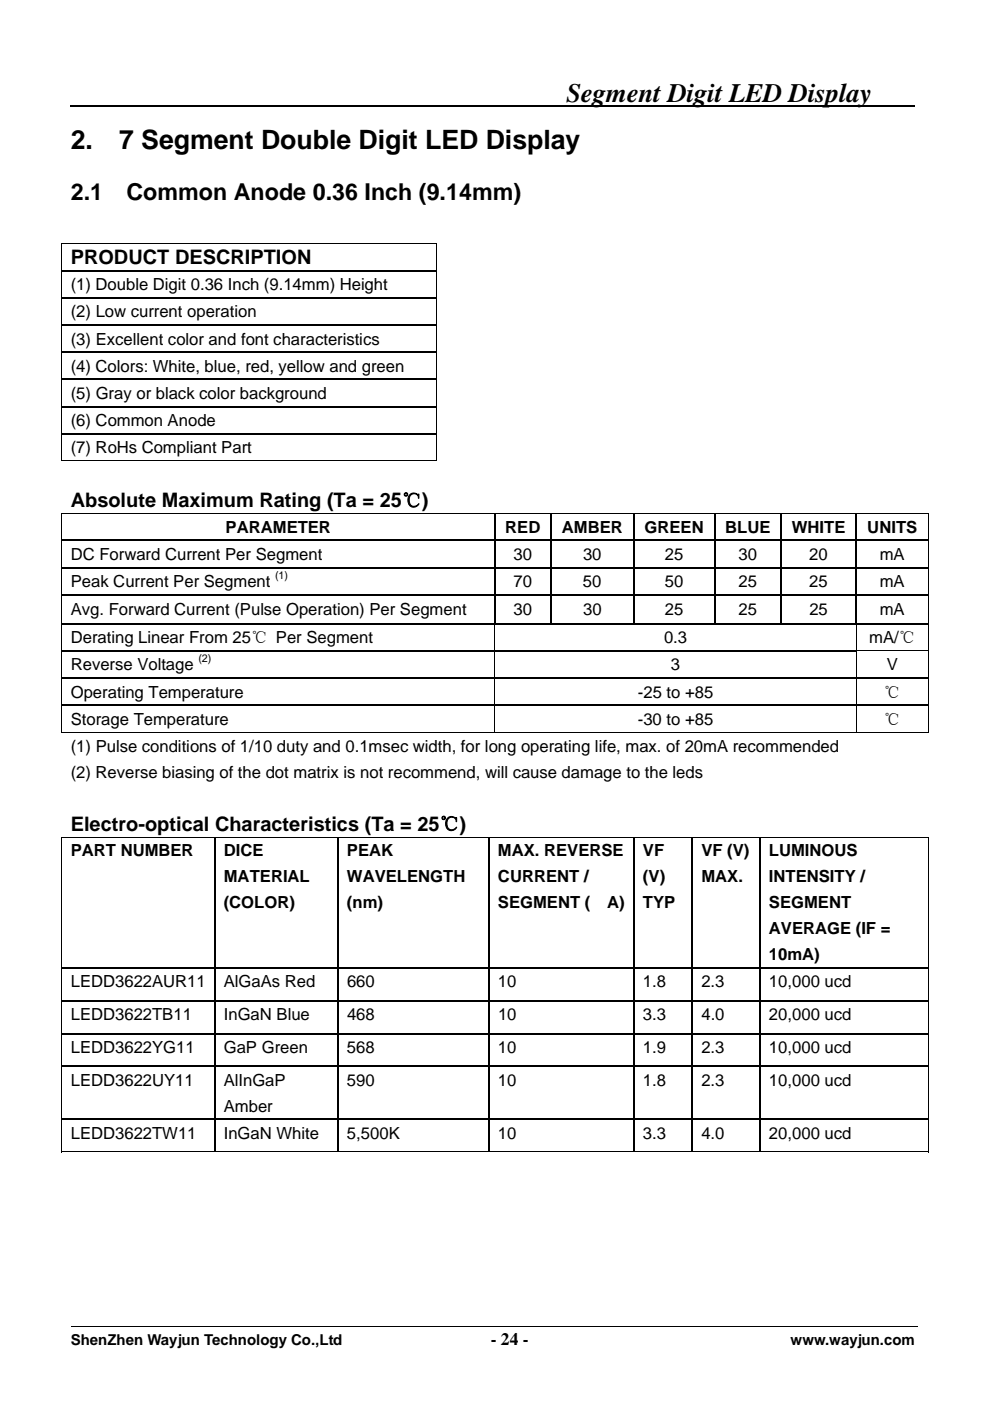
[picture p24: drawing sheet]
<svg xmlns="http://www.w3.org/2000/svg" width="210mm" height="297mm" viewBox="0 0 210 297" stroke-linecap="round" stroke-linejoin="round" font-family="sans-serif">
<defs><g id="words">
<g font-size="5.7">
<text x="120.1" y="21.5">Segment Digit LED Display</text>
<text x="15" y="31.6">2.</text>
<text x="25.3" y="31.6">7 Segment Double Digit LED Display</text>
</g>
<g font-size="4.9">
<text x="15" y="42.4">2.1</text>
<text x="26.8" y="42.4">Common Anode 0.36 Inch (9.14mm)</text>
</g>
<g font-size="4.2">
<text x="15" y="56">PRODUCT DESCRIPTION</text>
<text x="15" y="107.5">Absolute Maximum Rating (Ta = 25℃)</text>
<text x="15" y="176.1">Electro-optical Characteristics (Ta = 25℃)</text>
</g>
<text font-size="3.7" x="104.1" y="285.1">- 24 -</text>
<g font-size="3.5">
<text x="15" y="61.5">(1) Double Digit 0.36 Inch (9.14mm) Height</text>
<text x="15" y="67.3">(2) Low current operation</text>
<text x="15" y="73">(3) Excellent color and font characteristics</text>
<text x="15" y="78.8">(4) Colors: White, blue, red, yellow and green</text>
<text x="15" y="84.6">(5) Gray or black color background</text>
<text x="15" y="90.4">(6) Common Anode</text>
<text x="15" y="96.1">(7) RoHs Compliant Part</text>
<text x="47.9" y="113">PARAMETER</text>
<text x="107.2" y="113">RED</text>
<text x="119.1" y="113">AMBER</text>
<text x="136.7" y="113">GREEN</text>
<text x="153.8" y="113">BLUE</text>
<text x="167.9" y="113">WHITE</text>
<text x="184" y="113">UNITS</text>
<text x="15" y="118.7">DC Forward Current Per Segment</text>
<text x="108.9" y="118.7">30</text>
<text x="123.7" y="118.7">30</text>
<text x="141" y="118.7">25</text>
<text x="156.7" y="118.7">30</text>
<text x="171.7" y="118.7">20</text>
<text x="186.6" y="118.7">mA</text>
<text x="15" y="124.5">Peak Current Per Segment</text>
<text x="108.9" y="124.5">70</text>
<text x="123.7" y="124.5">50</text>
<text x="141" y="124.5">50</text>
<text x="156.6" y="124.5">25</text>
<text x="171.7" y="124.5">25</text>
<text x="186.6" y="124.5">mA</text>
<text x="15" y="130.4">Avg. Forward Current (Pulse Operation) Per Segment</text>
<text x="108.9" y="130.4">30</text>
<text x="123.7" y="130.4">30</text>
<text x="141" y="130.4">25</text>
<text x="156.7" y="130.4">25</text>
<text x="171.7" y="130.4">25</text>
<text x="186.6" y="130.4">mA</text>
<text x="15" y="136.4">Derating Linear From 25℃ Per Segment</text>
<text x="140.8" y="136.4">0.3</text>
<text x="184.4" y="136.4">mA/℃</text>
<text x="15" y="142.2">Reverse Voltage</text>
<text x="142.3" y="142.2">3</text>
<text x="188.1" y="142.2">V</text>
<text x="15" y="147.9">Operating Temperature</text>
<text x="135.3" y="147.9">-25 to +85</text>
<text x="187.5" y="148">℃</text>
<text x="15" y="153.7">Storage Temperature</text>
<text x="135.3" y="153.7">-30 to +85</text>
<text x="187.5" y="153.7">℃</text>
<text x="15" y="159.4">(1) Pulse conditions of 1/10 duty and 0.1msec width, for long operating life, max. of 20mA recommended</text>
<text x="15" y="164.9">(2) Reverse biasing of the dot matrix is not recommend, will cause damage to the leds</text>
<text x="15" y="181.6">PART NUMBER</text>
<text x="47.4" y="181.6">DICE</text>
<text x="73.6" y="181.6">PEAK</text>
<text x="105.6" y="181.6">MAX. REVERSE</text>
<text x="136.4" y="181.6">VF</text>
<text x="148.8" y="181.6">VF (V)</text>
<text x="163.1" y="181.6">LUMINOUS</text>
<text x="47.5" y="187.1">MATERIAL</text>
<text x="73.6" y="187.1">WAVELENGTH</text>
<text x="105.6" y="187.1">CURRENT /</text>
<text x="136.4" y="187.1">(V)</text>
<text x="148.8" y="187.1">MAX.</text>
<text x="163.1" y="187.1">INTENSITY /</text>
<text x="47.5" y="192.6">(COLOR)</text>
<text x="73.6" y="192.6">(nm)</text>
<text x="105.6" y="192.6">SEGMENT (</text>
<text x="128.8" y="192.6">A)</text>
<text x="136.4" y="192.6">TYP</text>
<text x="163.1" y="192.6">SEGMENT</text>
<text x="163.1" y="198.1">AVERAGE (IF =</text>
<text x="163.1" y="203.6">10mA)</text>
<text x="15" y="209.3">LEDD3622AUR11</text>
<text x="47.5" y="209.3">AlGaAs Red</text>
<text x="73.6" y="209.3">660</text>
<text x="105.6" y="209.3">10</text>
<text x="136.4" y="209.3">1.8</text>
<text x="148.8" y="209.3">2.3</text>
<text x="163.1" y="209.3">10,000 ucd</text>
<text x="15" y="216.3">LEDD3622TB11</text>
<text x="47.5" y="216.3">InGaN Blue</text>
<text x="73.6" y="216.3">468</text>
<text x="105.6" y="216.3">10</text>
<text x="136.4" y="216.3">3.3</text>
<text x="148.8" y="216.3">4.0</text>
<text x="163.1" y="216.3">20,000 ucd</text>
<text x="15" y="223.3">LEDD3622YG11</text>
<text x="47.5" y="223.3">GaP Green</text>
<text x="73.6" y="223.3">568</text>
<text x="105.6" y="223.3">10</text>
<text x="136.4" y="223.3">1.9</text>
<text x="148.8" y="223.3">2.3</text>
<text x="163.1" y="223.3">10,000 ucd</text>
<text x="15" y="230.2">LEDD3622UY11</text>
<text x="47.4" y="230.2">AlInGaP</text>
<text x="73.6" y="230.2">590</text>
<text x="105.6" y="230.2">10</text>
<text x="136.4" y="230.2">1.8</text>
<text x="148.8" y="230.2">2.3</text>
<text x="163.1" y="230.2">10,000 ucd</text>
<text x="47.5" y="235.7">Amber</text>
<text x="15" y="241.5">LEDD3622TW11</text>
<text x="47.5" y="241.5">InGaN White</text>
<text x="73.6" y="241.5">5,500K</text>
<text x="105.6" y="241.5">10</text>
<text x="136.4" y="241.5">3.3</text>
<text x="148.8" y="241.5">4.0</text>
<text x="163.1" y="241.5">20,000 ucd</text>
</g>
<g font-size="3.2">
<text x="15" y="285.1">ShenZhen Wayjun Technology Co.,Ltd</text>
<text x="167.7" y="285.1">www.wayjun.com</text>
</g>
<g font-size="2.3">
<text x="58.3" y="122.8">(1)</text>
<text x="42.1" y="140.4">(2)</text>
</g>
</g></defs>
<path d="M15 22.4h179.1" fill="none" stroke="#000" stroke-width=".4"/>
<g fill="none" stroke="#000" stroke-width=".21">
<path d="M13 51.6h79.7M13.1 51.7v5.5M13.1 57.5v5.5M92.6 51.7v5.5M92.6 57.5v5.5M13.1 63.3v5.5M13.1 69v5.5M13.1 74.8v5.5M92.6 63.3v5.5M92.6 69v5.5M92.6 74.8v5.5M13 97.7h79.6"/>
<path d="M13.1 80.6v5.5M13.1 86.4v5.4M13.1 92.1v5.7M92.6 80.6v5.5M92.6 86.4v5.4M92.6 92.1v5.7M13 108.9h184M13.1 109v5.5M13.1 114.7v5.5M196.9 109v5.5M196.9 114.7v5.5M13.1 120.5v5.5"/>
<path d="M13.1 126.3v5.8M13.1 132.4v5.5M13.1 138.2v5.5M105 132.4v5.5M105 138.2v5.5M181.6 132.4v5.5M181.6 138.2v5.5M181.7 138h15.1M196.9 120.5v5.5M196.9 126.3v5.8M196.9 132.4v5.5M196.9 138.2v5.5"/>
<path d="M13 155.3h91.9M13.1 143.9v5.5M13.1 149.7v5.7M105 143.9v5.5M105 149.7v5.7M105.1 155.3h76.4M181.6 143.9v5.5M181.6 149.7v5.7M181.7 155.3h15.1M196.9 143.9v5.5M196.9 149.7v5.7M13 177.5h184"/>
<path d="M13.1 177.5v27.6M196.9 177.5v27.6M13.1 205.3v6.8M13.1 212.3v6.7M13.1 219.3v6.6M196.9 205.3v6.8M196.9 212.3v6.7M196.9 219.3v6.6M13.1 226.2v11M13.1 237.5v6.8M196.9 226.2v11M196.9 237.5v6.8"/>
<path d="M13 244.2h183.8M15 281.3h179.6"/>
</g>
<g fill="#000">
<path d="M13 51.6h.2v.1h-.2zM13 57.2h.2v.3h-.2zM92.6 51.6h.1v.1h-.1zM92.6 57.2h.1v.3h-.1zM13 63h.2v.3h-.2zM13 68.8h.2v.2h-.2zM13 74.5h.2v.3h-.2zM92.6 63h.1v.3h-.1zM92.6 68.8h.1v.2h-.1zM92.6 74.5h.1v.3h-.1zM13 80.3h.2v.3h-.2zM13 86.1h.2v.3h-.2z"/>
<path d="M13 91.8h.2v.3h-.2zM92.6 80.3h.1v.3h-.1zM92.6 86.1h.1v.3h-.1zM92.6 91.8h.1v.3h-.1zM92.6 97.6h.1v.2h-.1zM13 108.8h.2v.2h-.2zM13 114.5h.2v.2h-.2zM104.9 114.5h.2v.2h-.2zM116.7 114.5h.2v.2h-.2zM134.3 114.5h.3v.2h-.3zM151.5 114.5h.2v.2h-.2zM165.5 114.5h.3v.2h-.3z"/>
<path d="M181.5 114.5h.2v.2h-.2zM196.8 108.8h.2v.2h-.2zM196.8 114.5h.2v.2h-.2zM13 120.2h.2v.3h-.2zM13 126h.2v.3h-.2zM13 132.1h.2v.3h-.2zM13 137.9h.2v.3h-.2zM104.9 120.2h.2v.3h-.2zM104.9 126h.2v.3h-.2zM104.9 132.4h.2zM104.9 138.1l.2 .1zM116.7 120.2h.2v.3h-.2z"/>
<path d="M116.7 126h.2v.3h-.2zM134.3 120.2h.3v.3h-.3zM134.3 126h.3v.3h-.3zM151.5 120.2h.2v.3h-.2zM151.5 126h.2v.3h-.2zM165.5 120.2h.3v.3h-.3zM165.5 126h.3v.3h-.3zM181.5 120.2h.2v.3h-.2zM181.5 126h.2v.3h-.2zM181.5 132.4h.2zM181.5 137.9h.2v.3h-.2zM196.8 120.2h.2v.3h-.2z"/>
<path d="M196.8 126h.2v.3h-.2zM196.8 132.1h.2v.3h-.2zM196.8 137.9h.2v.3h-.2zM13 143.7h.2v.2h-.2zM13 149.4h.2v.3h-.2zM104.9 143.9h.2zM104.9 149.7h.2zM181.5 143.9h.2zM181.5 149.7h.2zM196.8 143.7h.2v.2h-.2zM196.8 149.4h.2v.3h-.2zM196.8 155.2h.2v.2h-.2z"/>
<path d="M13 177.4h.2v.1h-.2zM196.8 177.4h.2v.1h-.2zM13 205.1h.2v.2h-.2zM13 212.1h.2v.2h-.2zM13 219h.2v.3h-.2zM45.4 205.1h.3v.2h-.3zM45.4 212.1h.3v.2h-.3zM45.4 219h.3v.3h-.3zM71.6 205.1h.2v.2h-.2zM71.6 212.1h.2v.2h-.2zM71.6 219h.2v.3h-.2zM103.6 205.1h.2v.2h-.2z"/>
<path d="M103.6 212.1h.2v.2h-.2zM103.6 219h.2v.3h-.2zM134.3 205.1h.3v.2h-.3zM134.3 212.1h.3v.2h-.3zM134.3 219h.3v.3h-.3zM146.7 205.1h.3v.2h-.3zM146.7 212.1h.3v.2h-.3zM146.7 219h.3v.3h-.3zM161.1 205.1h.2v.2h-.2zM161.1 212.1h.2v.2h-.2zM161.1 219h.2v.3h-.2zM196.8 205.1h.2v.2h-.2z"/>
<path d="M196.8 212.1h.2v.2h-.2zM196.8 219h.2v.3h-.2zM13 225.9h.2v.3h-.2zM13 237.2h.2v.3h-.2zM45.4 225.9h.3v.3h-.3zM45.4 237.2h.3v.3h-.3zM71.6 225.9h.2v.3h-.2zM71.6 237.2h.2v.3h-.2zM103.6 225.9h.2v.3h-.2zM103.6 237.2h.2v.3h-.2zM134.3 225.9h.3v.3h-.3zM134.3 237.2h.3v.3h-.3z"/>
<path d="M146.7 225.9h.3v.3h-.3zM146.7 237.2h.3v.3h-.3zM161.1 225.9h.2v.3h-.2zM161.1 237.2h.2v.3h-.2zM196.8 225.9h.2v.3h-.2zM196.8 237.2h.2v.3h-.2zM196.8 244.1h.2v.2h-.2z"/>
</g>
<g fill="none" stroke="#000" stroke-width=".25">
<path d="M13.2 57.4h79.4M13.2 63.1h79.4M13.2 68.9h79.4M13.2 74.7h79.4M13.2 80.4h79.4M13.2 86.2h79.4M13.2 92h79.4M13.2 114.6h91.7M105 109v5.5M105 114.7v5.5M105.1 114.6h11.6M116.8 109v5.5"/>
<path d="M116.8 114.7v5.5M116.9 114.6h17.4M134.4 109v5.5M134.4 114.7v5.5M134.6 114.6h16.9M151.6 109v5.5M151.6 114.7v5.5M151.7 114.6h13.8M165.7 109v5.5M165.7 114.7v5.5M165.8 114.6h15.7M181.6 109v5.5"/>
<path d="M181.6 114.7v5.5M181.7 114.6h15.1M13.2 120.4h91.7M13.2 126.1h91.7M13.2 132.2h183.6M13.2 138h168.3M105 120.5v5.5M105 126.3v5.8M105.1 120.4h11.6M105.1 126.1h11.6M116.8 120.5v5.5M116.8 126.3v5.8"/>
<path d="M116.9 120.4h17.4M116.9 126.1h17.4M134.4 120.5v5.5M134.4 126.3v5.8M134.6 120.4h16.9M134.6 126.1h16.9M151.6 120.5v5.5M151.6 126.3v5.8M151.7 120.4h13.8M151.7 126.1h13.8M165.7 120.5v5.5M165.7 126.3v5.8"/>
<path d="M165.8 120.4h15.7M165.8 126.1h15.7M181.6 120.5v5.5M181.6 126.3v5.8M181.7 120.4h15.1M181.7 126.1h15.1M13.2 143.8h183.6M13.2 149.5h183.6M45.6 177.5v27.6M71.7 177.5v27.6M103.7 177.5v27.6M134.5 177.5v27.6"/>
<path d="M146.9 177.5v27.6M161.2 177.5v27.6M13.2 205.2h32.2M13.2 212.2h32.2M13.2 219.1h32.2M45.6 205.3v6.8M45.6 212.3v6.7M45.6 219.3v6.6M45.7 205.2h25.9M45.7 212.2h25.9M45.7 219.1h25.9M71.7 205.3v6.8"/>
<path d="M71.7 212.3v6.7M71.7 219.3v6.6M71.8 205.2h31.8M71.8 212.2h31.8M71.8 219.1h31.8M103.7 205.3v6.8M103.7 212.3v6.7M103.7 219.3v6.6M103.8 205.2h30.5M103.8 212.2h30.5M103.8 219.1h30.5M134.5 205.3v6.8"/>
<path d="M134.5 212.3v6.7M134.5 219.3v6.6M134.6 205.2h12.1M134.6 212.2h12.1M134.6 219.1h12.1M146.9 205.3v6.8M146.9 212.3v6.7M146.9 219.3v6.6M147 205.2h14.1M147 212.2h14.1M147 219.1h14.1M161.2 205.3v6.8"/>
<path d="M161.2 212.3v6.7M161.2 219.3v6.6M161.3 205.2h35.5M161.3 212.2h35.5M161.3 219.1h35.5M13.2 226.1h32.2M13.2 237.3h32.2M45.6 226.2v11M45.6 237.5v6.6M45.7 226.1h25.9M45.7 237.3h25.9M71.7 226.2v11"/>
<path d="M71.7 237.5v6.6M71.8 226.1h31.8M71.8 237.3h31.8M103.7 226.2v11M103.7 237.5v6.6M103.8 226.1h30.5M103.8 237.3h30.5M134.5 226.2v11M134.5 237.5v6.6M134.6 226.1h12.1M134.6 237.3h12.1M146.9 226.2v11"/>
<path d="M146.9 237.5v6.6M147 226.1h14.1M147 237.3h14.1M161.2 226.2v11M161.2 237.5v6.6M161.3 226.1h35.5M161.3 237.3h35.5"/>
</g>
<use href="#words"/>
</svg>
